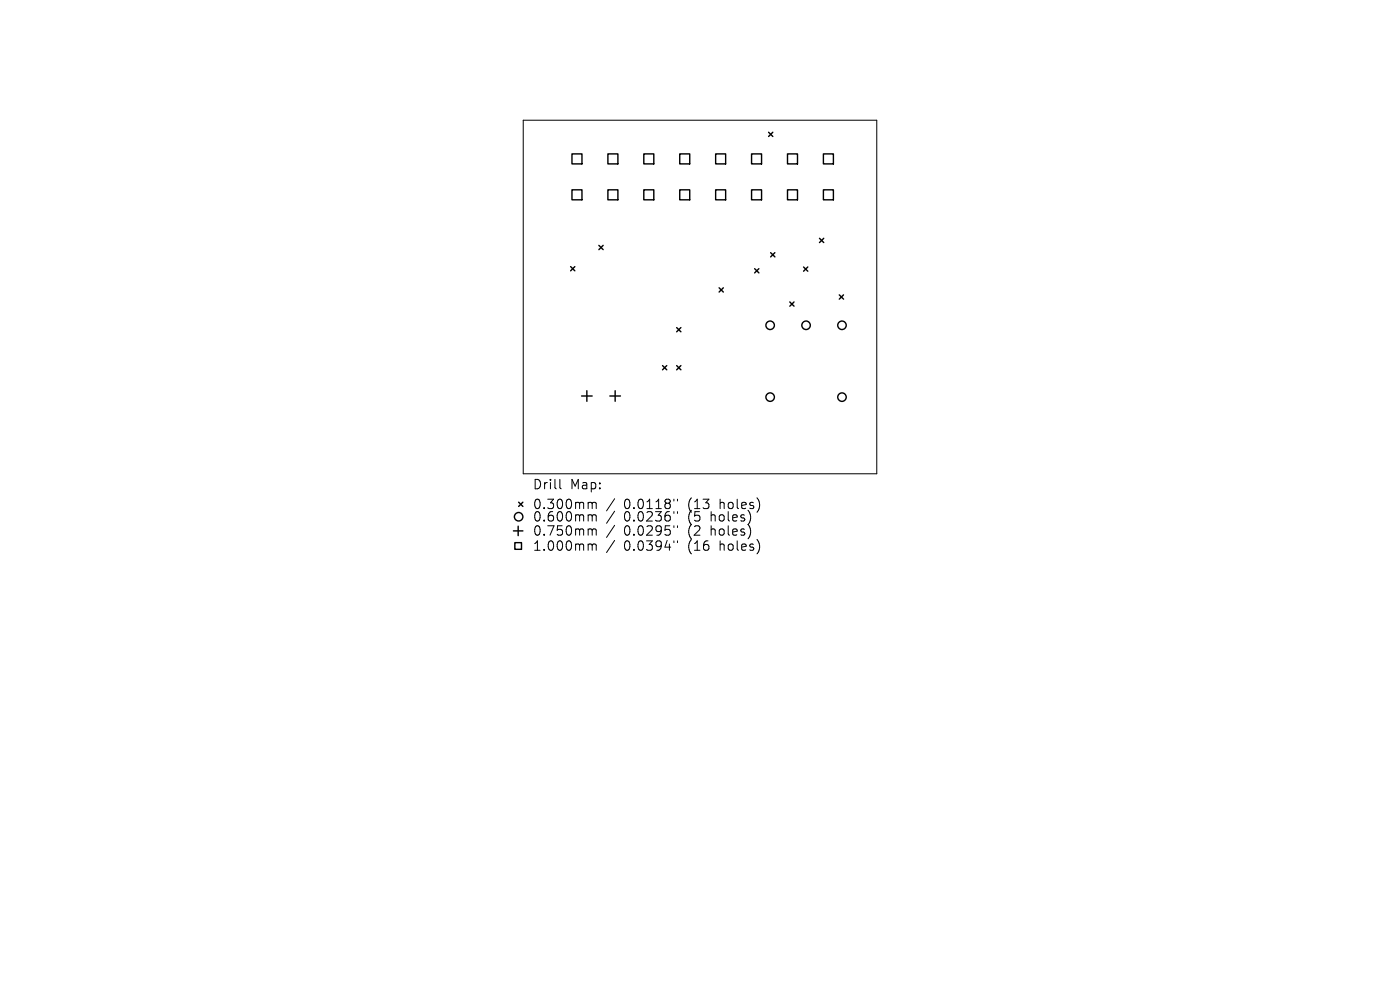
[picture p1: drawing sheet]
<svg xmlns="http://www.w3.org/2000/svg" width="297mm" height="210mm" viewBox="0 0 297 210" stroke-linecap="round" stroke-linejoin="round" font-family="sans-serif">
<defs><g id="words">
<g font-size="2.8">
<text x="112.9" y="104.1">Drill</text>
<text x="120.9" y="104.1">Map:</text>
<text x="112.9" y="108.3">0.300mm</text>
<text x="112.9" y="110.9">0.600mm</text>
<text x="112.9" y="113.9">0.750mm</text>
<text x="132.4" y="108.3">0.0118&quot;</text>
<text x="132.4" y="110.9">0.0236&quot;</text>
<text x="132.4" y="113.9">0.0295&quot;</text>
<text x="146.1" y="108.3">(13</text>
<text x="146.1" y="110.9">(5</text>
<text x="146.1" y="113.9">(2</text>
<text x="151.1" y="110.9">holes)</text>
<text x="151.1" y="113.9">holes)</text>
<text x="153" y="108.3">holes)</text>
<text x="112.9" y="117.1">1.000mm</text>
<text x="132.4" y="117.1">0.0394&quot;</text>
<text x="146.1" y="117.1">(16</text>
<text x="153" y="117.1">holes)</text>
</g>
</g></defs>
<g fill="none" stroke="#000" stroke-width=".21">
<path d="M111 25.5h75v75h-75zM118.8 101.7v1.7l.3 .3M125.1 106.6h.2l.3 .2M125.1 109.2h.2l.3 .3M125.1 112.2h.2l.3 .3M125.1 115.4h.2l.3 .3M125.6 106.8l.3-.2 .5 .1 .1 1.2M125.6 106.8v1.1M125.6 109.5v1M125.6 112.5v1M125.6 115.7v1M125.6 109.5l.3-.3 .5 .1 .1 1.2"/>
<path d="M125.6 112.5l.3-.3 .5 .1 .1 1.2M125.6 115.7l.3-.3 .5 .1 .1 1.2M130.4 105.8l-1.7 2.6M130.4 108.4l-1.7 2.6M130.4 111.4l-1.7 2.6M130.4 114.6l-1.7 2.6M143 105.9v.4M143 108.5v.4M143 111.5v.4M143 114.7v.4M143.7 105.9v.4M143.7 108.5v.4"/>
<path d="M143.7 111.5v.4M143.7 114.7v.4"/>
</g>
<g fill="none" stroke="#000" stroke-width=".3">
<path d="M121.3 32.6h2.2v2.2h-2.2zM129 32.6h2.1v2.2h-2.1zM136.6 32.6h2.1v2.2h-2.1zM144.2 32.6h2.1v2.2h-2.1zM151.8 32.6h2.1v2.2h-2.1zM159.4 32.6h2.2v2.2h-2.2zM163.1 28.1l.9 .9M164 28.1l-.9 .9M167.1 32.6h2.1v2.2h-2.1zM174.7 32.6h2.1v2.2h-2.1zM121.1 56.6l.9 .9M121.3 40.3h2.2v2.1h-2.2z"/>
<path d="M122 56.6l-.9 .9M127.1 52.1l.9 .9M128 52.1l-.9 .9M129 40.3h2.1v2.1h-2.1zM136.6 40.3h2.1v2.1h-2.1zM144.2 40.3h2.1v2.1h-2.1zM151.8 40.3h2.1v2.1h-2.1zM159.4 40.3h2.2v2.1h-2.2zM160.1 57l.9 .9M161 57l-.9 .9M163.5 53.6l.9 .9M164.4 53.6l-.9 .9"/>
<path d="M167.1 40.3h2.1v2.1h-2.1zM170.5 56.6l.9 .9M171.4 56.6l-.9 .9M173.9 50.6l.9 .9M174.7 40.3h2.1v2.1h-2.1zM174.8 50.6l-.9 .9M140.6 77.6l.9 .9M141.5 77.6l-.9 .9M143.6 69.5l.9 .9M143.6 77.6l.9 .9M144.5 69.5l-.9 .9M144.5 77.6l-.9 .9"/>
<path d="M152.6 61.1l.9 .9M153.5 61.1l-.9 .9M167.6 64.1l.9 .9M168.5 64.1l-.9 .9M178.1 62.6l.9 .9M179 62.6l-.9 .9M123.4 84h2.2M124.5 82.9v2.2M129.4 84h2.2M130.5 82.9v2.2M108.9 112.6h2M109.2 115.1h1.4v1.4h-1.4z"/>
<path d="M109.9 111.6v2M110 106.5l.9 .9M110.9 106.5l-.9 .9"/>
<circle cx="163.4" cy="69" r=".9"/>
<circle cx="171" cy="69" r=".9"/>
<circle cx="178.6" cy="69" r=".9"/>
<circle cx="163.4" cy="84.2" r=".9"/>
<circle cx="178.6" cy="84.2" r=".9"/>
<circle cx="110" cy="109.6" r=".9"/>
</g>
<use href="#words"/>
</svg>
